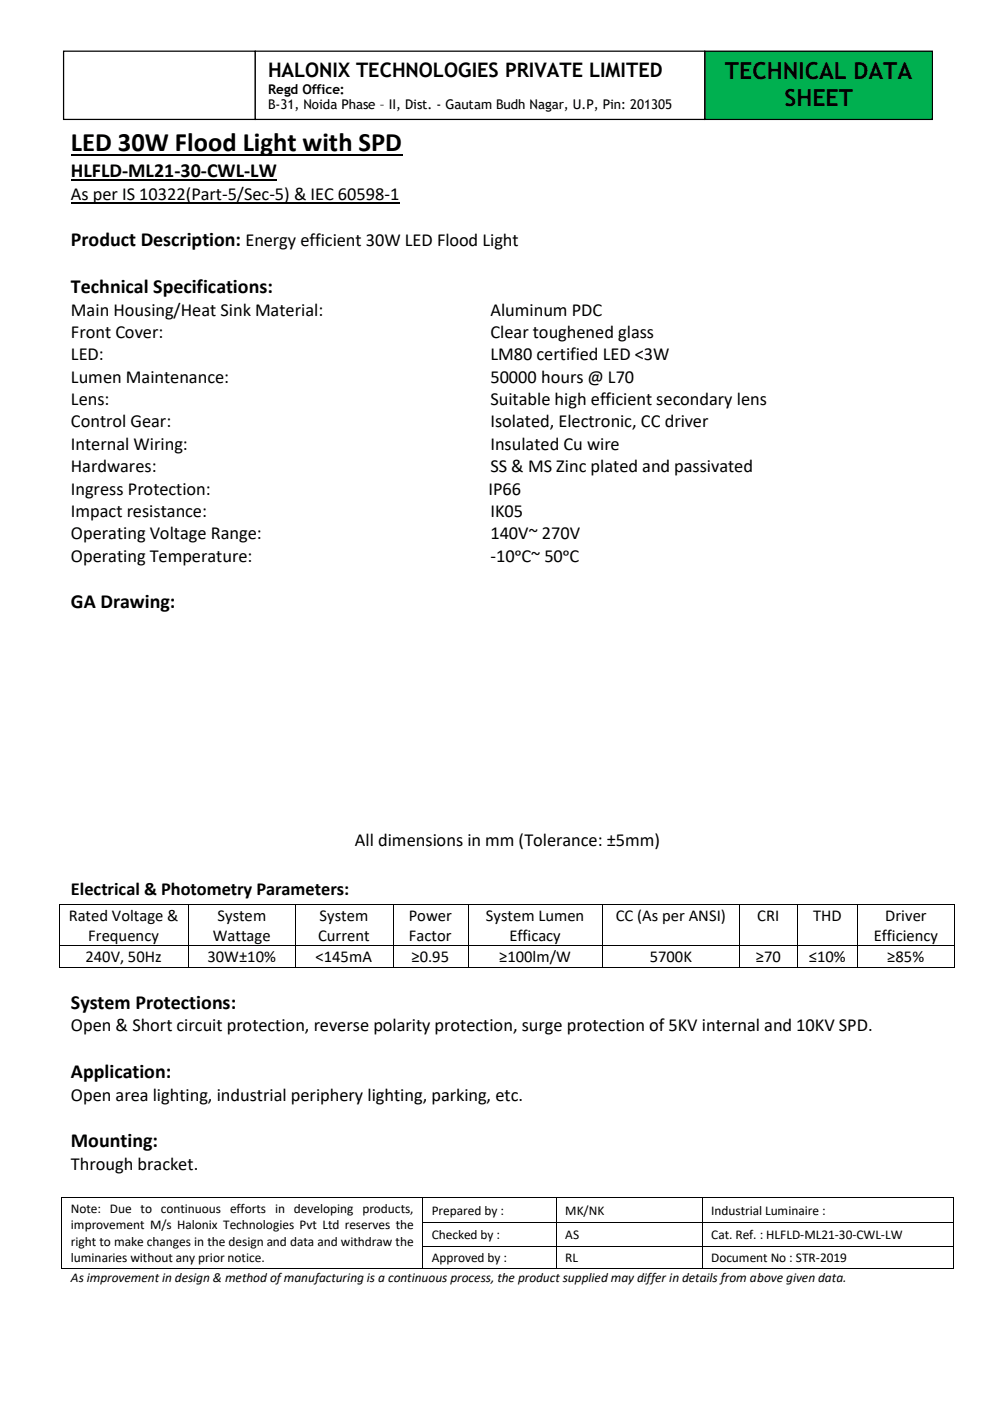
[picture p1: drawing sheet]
<svg xmlns="http://www.w3.org/2000/svg" width="210mm" height="297mm" viewBox="0 0 210 297" stroke-linecap="round" stroke-linejoin="round" font-family="sans-serif">
<defs><g id="words">
<text font-size="5.6" x="15" y="32">LED 30W Flood Light with SPD</text>
<g font-size="5">
<text x="153.7" y="16.7">TECHNICAL DATA</text>
<text x="166.3" y="22.4">SHEET</text>
</g>
<g font-size="4.2">
<text x="56.8" y="16.3">HALONIX TECHNOLOGIES PRIVATE LIMITED</text>
<text x="15" y="37.6">HLFLD-ML21-30-CWL-LW</text>
<text x="15" y="52.2">Product Description: Energy efficient 30W LED Flood Light</text>
<text x="15" y="62.1">Technical Specifications:</text>
<text x="15" y="128.9">GA Drawing:</text>
<text x="15" y="213.8">System Protections:</text>
<text x="15" y="228.5">Application:</text>
<text x="15" y="243.1">Mounting:</text>
</g>
<g font-size="3.9">
<text x="15" y="42.4">As per IS 10322(Part-5/Sec-5) &amp; IEC 60598-1</text>
<text x="15" y="66.9">Main Housing/Heat Sink Material:</text>
<text x="15" y="71.6">Front Cover:</text>
<text x="103.9" y="66.9">Aluminum PDC</text>
<text x="103.9" y="71.6">Clear toughened glass</text>
<text x="15" y="76.4">LED:</text>
<text x="103.9" y="76.4">LM80 certified LED &lt;3W</text>
<text x="15" y="81.1">Lumen Maintenance:</text>
<text x="103.9" y="81.1">50000 hours @ L70</text>
<text x="15" y="85.9">Lens:</text>
<text x="103.9" y="85.9">Suitable high efficient secondary lens</text>
<text x="15" y="90.6">Control Gear:</text>
<text x="15" y="95.4">Internal Wiring:</text>
<text x="103.9" y="90.6">Isolated, Electronic, CC driver</text>
<text x="103.9" y="95.4">Insulated Cu wire</text>
<text x="15" y="100.1">Hardwares:</text>
<text x="103.9" y="100.1">SS &amp; MS Zinc plated and passivated</text>
<text x="15" y="104.8">Ingress Protection:</text>
<text x="103.6" y="104.8">IP66</text>
<text x="15" y="109.6">Impact resistance:</text>
<text x="103.9" y="109.6">IK05</text>
<text x="15" y="114.3">Operating Voltage Range:</text>
<text x="15" y="119">Operating Temperature:</text>
<text x="103.9" y="114.3">140V~ 270V</text>
<text x="103.9" y="119">-10ᵒC~ 50ᵒC</text>
<text x="75.2" y="179.3">All dimensions in mm (Tolerance: ±5mm)</text>
<text x="15" y="189.6">Electrical &amp; Photometry Parameters:</text>
<text x="15" y="218.6">Open &amp; Short circuit protection, reverse polarity protection, surge protection of 5KV internal and 10KV SPD.</text>
<text x="15" y="233.2">Open area lighting, industrial periphery lighting, parking, etc.</text>
<text x="15" y="247.9">Through bracket.</text>
</g>
<g font-size="3.5">
<text x="14.6" y="195.1">Rated Voltage &amp;</text>
<text x="46.1" y="195.1">System</text>
<text x="67.8" y="195.1">System</text>
<text x="86.6" y="195.1">Power</text>
<text x="103" y="195.1">System Lumen</text>
<text x="130.5" y="195.1">CC (As per ANSI)</text>
<text x="160.5" y="195.1">CRI</text>
<text x="172.3" y="195.1">THD</text>
<text x="187.7" y="195.1">Driver</text>
<text x="18.1" y="203.9">240V, 50Hz</text>
<text x="18.7" y="199.4">Frequency</text>
<text x="44" y="203.9">30W±10%</text>
<text x="45.1" y="199.4">Wattage</text>
<text x="66.9" y="203.9">&lt;145mA</text>
<text x="67.4" y="199.4">Current</text>
<text x="86.7" y="199.4">Factor</text>
<text x="87.2" y="203.9">≥0.95</text>
<text x="105.8" y="203.9">≥100lm/W</text>
<text x="108" y="199.4">Efficacy</text>
<text x="137.7" y="203.9">5700K</text>
<text x="160.2" y="203.9">≥70</text>
<text x="171.4" y="203.9">≤10%</text>
<text x="185.2" y="199.4">Efficiency</text>
<text x="188.1" y="203.9">≥85%</text>
</g>
<g font-size="2.8">
<text x="56.8" y="19.9">Regd Office:</text>
<text x="56.8" y="23.2">B-31, Noida Phase – II, Dist. - Gautam Budh Nagar, U.P, Pin: 201305</text>
<text x="15" y="257.1">Note: Due to continuous efforts in developing products,</text>
<text x="91.5" y="257.5">Prepared by :</text>
<text x="119.8" y="257.5">MK/NK</text>
<text x="150.7" y="257.5">Industrial Luminaire :</text>
<text x="15" y="260.6">improvement M/s Halonix Technologies Pvt Ltd reserves the</text>
<text x="91.5" y="262.6">Checked by :</text>
<text x="119.8" y="262.6">AS</text>
<text x="150.7" y="262.6">Cat. Ref. : HLFLD-ML21-30-CWL-LW</text>
<text x="15" y="264">right to make changes in the design and data and withdraw the</text>
<text x="15" y="267.5">luminaries without any prior notice.</text>
<text x="91.5" y="267.5">Approved by :</text>
<text x="119.8" y="267.5">RL</text>
<text x="150.7" y="267.5">Document No : STR-2019</text>
<text x="15" y="271.6">As improvement in design &amp; method of manufacturing is a continuous process, the product supplied may differ in details from above given data.</text>
</g>
</g></defs>
<path d="M15 32.8h70.3" fill="none" stroke="#000" stroke-width=".38"/>
<path d="M15 38.2h43.7" fill="none" stroke="#000" stroke-width=".3"/>
<path d="M15 42.9h69.6" fill="none" stroke="#000" stroke-width=".25"/>
<g fill="#000">
<path d="M12.4 191.6h.2v.2h-.2z" fill-rule="evenodd"/>
<path d="M12.4 191.6h.2v.2h-.2z" fill-rule="evenodd"/>
<path d="M40 191.6h.1v.2h-.1z" fill-rule="evenodd"/>
<path d="M62.5 191.6h.2v.2h-.2z" fill-rule="evenodd"/>
<path d="M83.2 191.6h.2v.2h-.2z" fill-rule="evenodd"/>
<path d="M99.1 191.6h.2v.2h-.2z" fill-rule="evenodd"/>
<path d="M127.7 191.6h.2v.2h-.2z" fill-rule="evenodd"/>
<path d="M156.7 191.6h.1v.2h-.1z" fill-rule="evenodd"/>
<path d="M169 191.6h.2v.2h-.2z" fill-rule="evenodd"/>
<path d="M181.7 191.6h.2v.2h-.2z" fill-rule="evenodd"/>
<path d="M202.3 191.6h.2v.2h-.2z" fill-rule="evenodd"/>
<path d="M202.3 191.6h.2v.2h-.2z" fill-rule="evenodd"/>
<path d="M12.4 200.4h.2v.2h-.2z" fill-rule="evenodd"/>
<path d="M12.4 204.9h.2v.1h-.2z" fill-rule="evenodd"/>
<path d="M12.4 204.9h.2v.1h-.2z" fill-rule="evenodd"/>
<path d="M40 200.4h.1v.2h-.1z" fill-rule="evenodd"/>
<path d="M40 204.9h.1v.1h-.1z" fill-rule="evenodd"/>
<path d="M62.5 200.4h.2v.2h-.2z" fill-rule="evenodd"/>
<path d="M62.5 204.9h.2v.1h-.2z" fill-rule="evenodd"/>
<path d="M83.2 200.4h.2v.2h-.2z" fill-rule="evenodd"/>
<path d="M83.2 204.9h.2v.1h-.2z" fill-rule="evenodd"/>
<path d="M99.1 200.4h.2v.2h-.2z" fill-rule="evenodd"/>
<path d="M99.1 204.9h.2v.1h-.2z" fill-rule="evenodd"/>
<path d="M127.7 200.4h.2v.2h-.2z" fill-rule="evenodd"/>
<path d="M127.7 204.9h.2v.1h-.2z" fill-rule="evenodd"/>
<path d="M156.7 200.4h.1v.2h-.1z" fill-rule="evenodd"/>
<path d="M156.7 204.9h.1v.1h-.1z" fill-rule="evenodd"/>
<path d="M169 200.4h.2v.2h-.2z" fill-rule="evenodd"/>
<path d="M169 204.9h.2v.1h-.2z" fill-rule="evenodd"/>
<path d="M181.7 200.4h.2v.2h-.2z" fill-rule="evenodd"/>
<path d="M181.7 204.9h.2v.1h-.2z" fill-rule="evenodd"/>
<path d="M202.3 200.4h.2v.2h-.2z" fill-rule="evenodd"/>
<path d="M202.3 204.9h.2v.1h-.2z" fill-rule="evenodd"/>
<path d="M202.3 204.9h.2v.1h-.2z" fill-rule="evenodd"/>
<path d="M13 253.7h.2v.2h-.2z" fill-rule="evenodd"/>
<path d="M13 253.7h.2v.2h-.2z" fill-rule="evenodd"/>
<path d="M13 259.1h.2v.2h-.2z" fill-rule="evenodd"/>
<path d="M89.6 253.7h.1v.2h-.1z" fill-rule="evenodd"/>
<path d="M89.6 259.1h.1v.2h-.1z" fill-rule="evenodd"/>
<path d="M117.9 253.7h.2v.2h-.2z" fill-rule="evenodd"/>
<path d="M117.9 259.1h.2v.2h-.2z" fill-rule="evenodd"/>
<path d="M148.8 253.7h.1v.2h-.1z" fill-rule="evenodd"/>
<path d="M148.8 259.1h.1v.2h-.1z" fill-rule="evenodd"/>
<path d="M201.9 253.7h.2v.2h-.2z" fill-rule="evenodd"/>
<path d="M201.9 253.7h.2v.2h-.2z" fill-rule="evenodd"/>
<path d="M201.9 259.1h.2v.2h-.2z" fill-rule="evenodd"/>
<path d="M13 264h.2v.2h-.2z" fill-rule="evenodd"/>
<path d="M13 268.8h.2v.2h-.2z" fill-rule="evenodd"/>
<path d="M13 268.8h.2v.2h-.2z" fill-rule="evenodd"/>
<path d="M89.6 264h.1v.2h-.1z" fill-rule="evenodd"/>
<path d="M89.6 268.8h.1v.2h-.1z" fill-rule="evenodd"/>
<path d="M117.9 264h.2v.2h-.2z" fill-rule="evenodd"/>
<path d="M117.9 268.8h.2v.2h-.2z" fill-rule="evenodd"/>
<path d="M148.8 264h.1v.2h-.1z" fill-rule="evenodd"/>
<path d="M148.8 268.8h.1v.2h-.1z" fill-rule="evenodd"/>
<path d="M201.9 264h.2v.2h-.2z" fill-rule="evenodd"/>
<path d="M201.9 268.8h.2v.2h-.2z" fill-rule="evenodd"/>
<path d="M201.9 268.8h.2v.2h-.2z" fill-rule="evenodd"/>
</g>
<g fill="none" stroke="#000" stroke-width=".21">
<path d="M12.5 191.8v8.6M12.6 191.7h27.4M40.1 191.8v8.6M40.1 191.7h22.4M62.6 191.8v8.6M62.7 191.7h20.5M83.3 191.8v8.6M83.4 191.7h15.7M99.2 191.8v8.6M99.3 191.7h28.4M127.8 191.8v8.6M127.9 191.7h28.8"/>
<path d="M156.8 191.8v8.6M156.8 191.7h12.2M169.1 191.8v8.6M169.2 191.7h12.5M181.8 191.8v8.6M181.9 191.7h20.4M202.4 191.8v8.6M12.5 200.6v4.3M12.6 200.5h27.4M12.6 205h27.4M40.1 200.6v4.3M40.1 200.5h22.4"/>
<path d="M40.1 205h22.4M62.6 200.6v4.3M62.7 200.5h20.5M62.7 205h20.5M83.3 200.6v4.3M83.4 200.5h15.7M83.4 205h15.7M99.2 200.6v4.3M99.3 200.5h28.4M99.3 205h28.4M127.8 200.6v4.3M127.9 200.5h28.8"/>
<path d="M127.9 205h28.8M156.8 200.6v4.3M156.8 200.5h12.2M156.8 205h12.2M169.1 200.6v4.3M169.2 200.5h12.5M169.2 205h12.5M181.8 200.6v4.3M181.9 200.5h20.4M181.9 205h20.4M202.4 200.6v4.3M13.1 253.9v5.2"/>
<path d="M13.1 259.3v4.7M13.2 253.8h76.4M89.6 253.9v5.2M89.6 259.3v4.7M89.7 253.8h28.2M89.7 259.2h28.2M118 253.9v5.2M118 259.3v4.7M118.1 253.8h30.7M118.1 259.2h30.7M148.8 253.9v5.2M148.8 259.3v4.7"/>
<path d="M148.9 253.8h53M148.9 259.2h53M202 253.9v5.2M202 259.3v4.7M13.1 264.2v4.6M13.2 268.9h76.4M89.6 264.2v4.6M89.7 264.1h28.2M89.7 268.9h28.2M118 264.2v4.6M118.1 264.1h30.7M118.1 268.9h30.7"/>
<path d="M148.8 264.2v4.6M148.9 264.1h53M148.9 268.9h53M202 264.2v4.6"/>
</g>
<path d="M149.4 10.8h48.2v14.5h-48.2z" fill-rule="evenodd" fill="#00b050"/>
<path d="M149.4 10.8h48.2v14.5h-48.2z" fill="none" stroke="#000" stroke-width=".26"/>
<path d="M13.5 10.8h40.6v14.5h-40.6z" fill-rule="evenodd" fill="#fff"/>
<path d="M13.5 10.8h40.6v14.5h-40.6z" fill="none" stroke="#000" stroke-width=".26"/>
<path d="M54.1 10.8h95.3v14.5h-95.3z" fill-rule="evenodd" fill="#fff"/>
<path d="M54.1 10.8h95.3v14.5h-95.3z" fill="none" stroke="#000" stroke-width=".26"/>
<use href="#words"/>
</svg>
